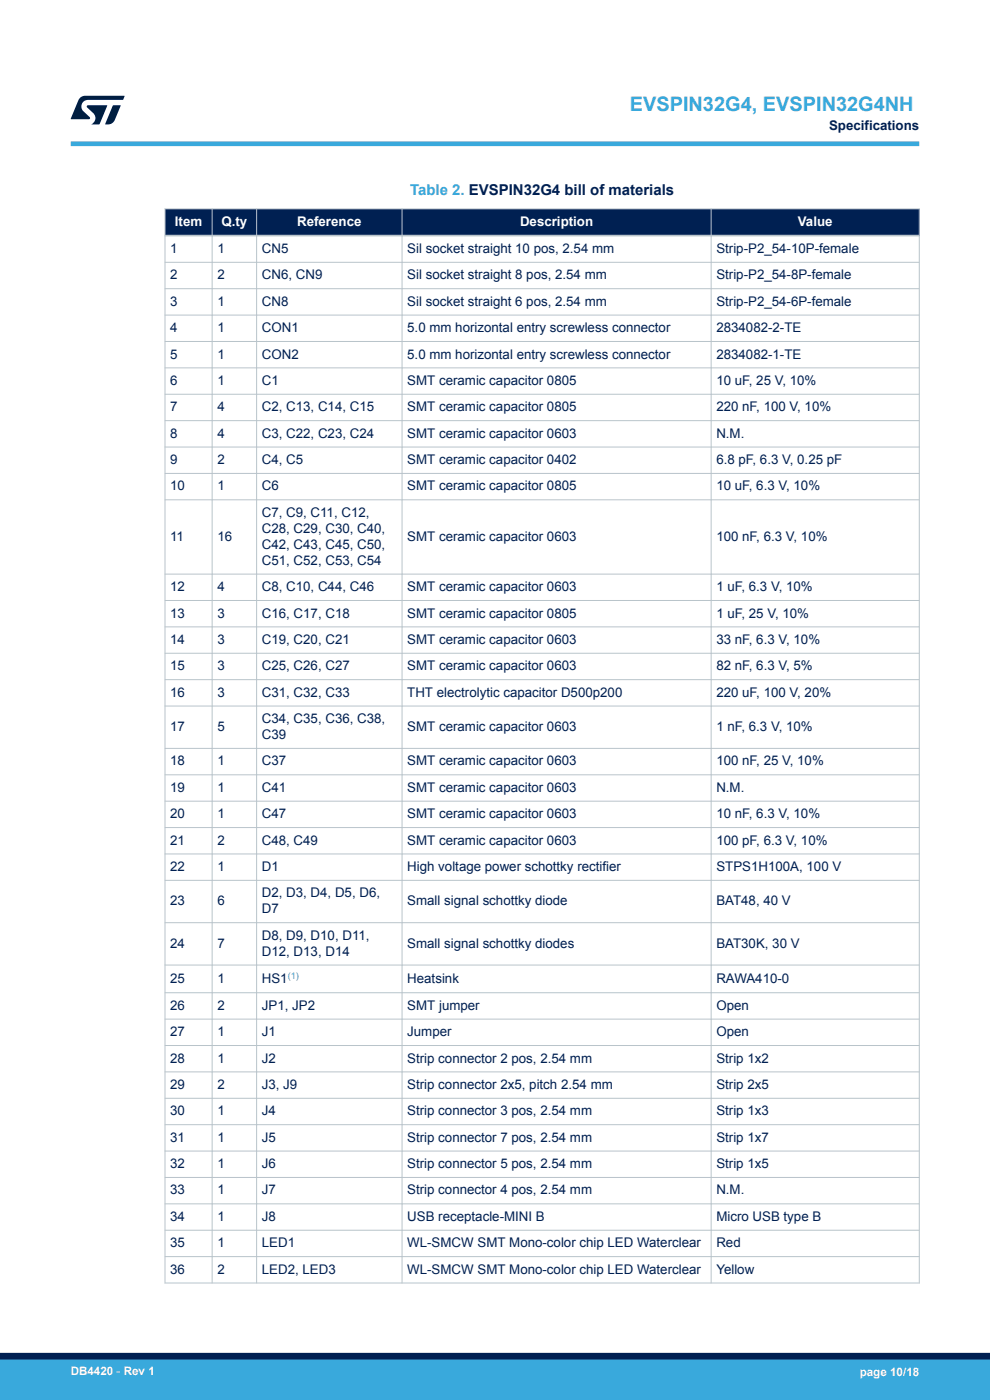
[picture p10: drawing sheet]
<svg xmlns="http://www.w3.org/2000/svg" width="210mm" height="297mm" viewBox="0 0 210 297" stroke-linecap="round" stroke-linejoin="round" font-family="sans-serif">
<defs><g id="words">
<text font-size="4.2" fill="#39a9dc" x="133.6" y="23.5">EVSPIN32G4, EVSPIN32G4NH</text>
<text font-size="3.2" fill="#39a9dc" x="87" y="41.3">Table 2. EVSPIN32G4 bill of materials</text>
<g font-size="2.8" fill="#002052">
<text x="175.9" y="27.5">Specifications</text>
<text x="36.1" y="53.7">1</text>
<text x="46.1" y="53.7">1</text>
<text x="55.5" y="53.7">CN5</text>
<text x="86.4" y="53.7">Sil socket straight 10 pos, 2.54 mm</text>
<text x="152" y="53.7">Strip-P2_54-10P-female</text>
<text x="36.1" y="59.3">2</text>
<text x="46.1" y="59.3">2</text>
<text x="55.5" y="59.3">CN6, CN9</text>
<text x="86.4" y="59.3">Sil socket straight 8 pos, 2.54 mm</text>
<text x="152" y="59.3">Strip-P2_54-8P-female</text>
<text x="36.1" y="64.9">3</text>
<text x="46.1" y="64.9">1</text>
<text x="55.5" y="64.9">CN8</text>
<text x="86.4" y="64.9">Sil socket straight 6 pos, 2.54 mm</text>
<text x="152" y="64.9">Strip-P2_54-6P-female</text>
<text x="36.1" y="70.5">4</text>
<text x="46.1" y="70.5">1</text>
<text x="55.5" y="70.5">CON1</text>
<text x="86.4" y="70.5">5.0 mm horizontal entry screwless connector</text>
<text x="152" y="70.5">2834082-2-TE</text>
<text x="36.1" y="76.1">5</text>
<text x="46.1" y="76.1">1</text>
<text x="55.5" y="76.1">CON2</text>
<text x="86.4" y="76.1">5.0 mm horizontal entry screwless connector</text>
<text x="152" y="76.1">2834082-1-TE</text>
<text x="36.1" y="81.7">6</text>
<text x="46.1" y="81.7">1</text>
<text x="55.5" y="81.7">C1</text>
<text x="86.4" y="81.7">SMT ceramic capacitor 0805</text>
<text x="152" y="81.7">10 uF, 25 V, 10%</text>
<text x="36.1" y="87.3">7</text>
<text x="46.1" y="87.3">4</text>
<text x="55.5" y="87.3">C2, C13, C14, C15</text>
<text x="86.4" y="87.3">SMT ceramic capacitor 0805</text>
<text x="152" y="87.3">220 nF, 100 V, 10%</text>
<text x="36.1" y="92.8">8</text>
<text x="46.1" y="92.8">4</text>
<text x="55.5" y="92.8">C3, C22, C23, C24</text>
<text x="86.4" y="92.8">SMT ceramic capacitor 0603</text>
<text x="152" y="92.8">N.M.</text>
<text x="36.1" y="98.4">9</text>
<text x="46.1" y="98.4">2</text>
<text x="55.5" y="98.4">C4, C5</text>
<text x="86.4" y="98.4">SMT ceramic capacitor 0402</text>
<text x="152" y="98.4">6.8 pF, 6.3 V, 0.25 pF</text>
<text x="36.1" y="104">10</text>
<text x="46.1" y="104">1</text>
<text x="55.5" y="104">C6</text>
<text x="86.4" y="104">SMT ceramic capacitor 0805</text>
<text x="152" y="104">10 uF, 6.3 V, 10%</text>
<text x="55.5" y="109.6">C7, C9, C11, C12,</text>
<text x="55.5" y="113">C28, C29, C30, C40,</text>
<text x="36.1" y="114.7">11</text>
<text x="46.1" y="114.7">16</text>
<text x="55.5" y="116.4">C42, C43, C45, C50,</text>
<text x="55.5" y="119.8">C51, C52, C53, C54</text>
<text x="86.4" y="114.7">SMT ceramic capacitor 0603</text>
<text x="152" y="114.7">100 nF, 6.3 V, 10%</text>
<text x="36.1" y="125.4">12</text>
<text x="46.1" y="125.4">4</text>
<text x="55.5" y="125.4">C8, C10, C44, C46</text>
<text x="86.4" y="125.4">SMT ceramic capacitor 0603</text>
<text x="152" y="125.4">1 uF, 6.3 V, 10%</text>
<text x="36.1" y="131">13</text>
<text x="46.1" y="131">3</text>
<text x="55.5" y="131">C16, C17, C18</text>
<text x="86.4" y="131">SMT ceramic capacitor 0805</text>
<text x="152" y="131">1 uF, 25 V, 10%</text>
<text x="36.1" y="136.6">14</text>
<text x="46.1" y="136.6">3</text>
<text x="55.5" y="136.6">C19, C20, C21</text>
<text x="86.4" y="136.6">SMT ceramic capacitor 0603</text>
<text x="152" y="136.6">33 nF, 6.3 V, 10%</text>
<text x="36.1" y="142.2">15</text>
<text x="46.1" y="142.2">3</text>
<text x="55.5" y="142.2">C25, C26, C27</text>
<text x="86.4" y="142.2">SMT ceramic capacitor 0603</text>
<text x="152" y="142.2">82 nF, 6.3 V, 5%</text>
<text x="36.1" y="147.8">16</text>
<text x="46.1" y="147.8">3</text>
<text x="55.5" y="147.8">C31, C32, C33</text>
<text x="86.4" y="147.8">THT electrolytic capacitor D500p200</text>
<text x="152" y="147.8">220 uF, 100 V, 20%</text>
<text x="36.1" y="155.1">17</text>
<text x="46.1" y="155.1">5</text>
<text x="55.5" y="153.4">C34, C35, C36, C38,</text>
<text x="86.4" y="155.1">SMT ceramic capacitor 0603</text>
<text x="152" y="155.1">1 nF, 6.3 V, 10%</text>
<text x="55.5" y="156.8">C39</text>
<text x="36.1" y="162.4">18</text>
<text x="36.1" y="168">19</text>
<text x="46.1" y="162.4">1</text>
<text x="46.1" y="168">1</text>
<text x="55.5" y="162.4">C37</text>
<text x="55.5" y="168">C41</text>
<text x="86.4" y="162.4">SMT ceramic capacitor 0603</text>
<text x="86.4" y="168">SMT ceramic capacitor 0603</text>
<text x="152" y="162.4">100 nF, 25 V, 10%</text>
<text x="152" y="168">N.M.</text>
<text x="36.1" y="173.6">20</text>
<text x="46.1" y="173.6">1</text>
<text x="55.5" y="173.6">C47</text>
<text x="86.4" y="173.6">SMT ceramic capacitor 0603</text>
<text x="152" y="173.6">10 nF, 6.3 V, 10%</text>
<text x="36.1" y="179.2">21</text>
<text x="46.1" y="179.2">2</text>
<text x="55.5" y="179.2">C48, C49</text>
<text x="86.4" y="179.2">SMT ceramic capacitor 0603</text>
<text x="152" y="179.2">100 pF, 6.3 V, 10%</text>
<text x="36.1" y="184.8">22</text>
<text x="46.1" y="184.8">1</text>
<text x="55.5" y="184.8">D1</text>
<text x="86.4" y="184.8">High voltage power schottky rectifier</text>
<text x="152" y="184.8">STPS1H100A, 100 V</text>
<text x="55.5" y="190.4">D2, D3, D4, D5, D6,</text>
<text x="36.1" y="192.1">23</text>
<text x="46.1" y="192.1">6</text>
<text x="55.5" y="193.8">D7</text>
<text x="86.4" y="192.1">Small signal schottky diode</text>
<text x="152" y="192.1">BAT48, 40 V</text>
<text x="36.1" y="201.1">24</text>
<text x="46.1" y="201.1">7</text>
<text x="55.5" y="199.4">D8, D9, D10, D11,</text>
<text x="55.5" y="202.7">D12, D13, D14</text>
<text x="86.4" y="201.1">Small signal schottky diodes</text>
<text x="152" y="201.1">BAT30K, 30 V</text>
<text x="36.1" y="208.5">25</text>
<text x="46.1" y="208.5">1</text>
<text x="55.5" y="208.6">HS1</text>
<text x="86.4" y="208.5">Heatsink</text>
<text x="152" y="208.5">RAWA410-0</text>
<text x="36.1" y="214.2">26</text>
<text x="46.1" y="214.2">2</text>
<text x="55.5" y="214.2">JP1, JP2</text>
<text x="86.4" y="214.2">SMT jumper</text>
<text x="152" y="214.2">Open</text>
<text x="36.1" y="219.8">27</text>
<text x="46.1" y="219.8">1</text>
<text x="55.5" y="219.8">J1</text>
<text x="86.4" y="219.8">Jumper</text>
<text x="152" y="219.8">Open</text>
<text x="36.1" y="225.4">28</text>
<text x="46.1" y="225.4">1</text>
<text x="55.5" y="225.4">J2</text>
<text x="86.4" y="225.4">Strip connector 2 pos, 2.54 mm</text>
<text x="152" y="225.4">Strip 1x2</text>
<text x="36.1" y="231">29</text>
<text x="46.1" y="231">2</text>
<text x="55.5" y="231">J3, J9</text>
<text x="86.4" y="231">Strip connector 2x5, pitch 2.54 mm</text>
<text x="152" y="231">Strip 2x5</text>
<text x="36.1" y="236.6">30</text>
<text x="46.1" y="236.6">1</text>
<text x="55.5" y="236.6">J4</text>
<text x="86.4" y="236.6">Strip connector 3 pos, 2.54 mm</text>
<text x="152" y="236.6">Strip 1x3</text>
<text x="36.1" y="242.2">31</text>
<text x="46.1" y="242.2">1</text>
<text x="55.5" y="242.2">J5</text>
<text x="86.4" y="242.2">Strip connector 7 pos, 2.54 mm</text>
<text x="152" y="242.2">Strip 1x7</text>
<text x="36.1" y="247.8">32</text>
<text x="46.1" y="247.8">1</text>
<text x="55.5" y="247.8">J6</text>
<text x="86.4" y="247.8">Strip connector 5 pos, 2.54 mm</text>
<text x="152" y="247.8">Strip 1x5</text>
<text x="36.1" y="253.4">33</text>
<text x="46.1" y="253.4">1</text>
<text x="55.5" y="253.4">J7</text>
<text x="86.4" y="253.4">Strip connector 4 pos, 2.54 mm</text>
<text x="152" y="253.4">N.M.</text>
<text x="36.1" y="259">34</text>
<text x="46.1" y="259">1</text>
<text x="55.5" y="259">J8</text>
<text x="86.4" y="259">USB receptacle-MINI B</text>
<text x="152" y="259">Micro USB type B</text>
<text x="36.1" y="264.6">35</text>
<text x="46.1" y="264.6">1</text>
<text x="55.5" y="264.6">LED1</text>
<text x="86.4" y="264.6">WL-SMCW SMT Mono-color chip LED Waterclear</text>
<text x="152" y="264.6">Red</text>
<text x="36.1" y="270.2">36</text>
<text x="46.1" y="270.2">2</text>
<text x="55.5" y="270.2">LED2, LED3</text>
<text x="86.4" y="270.2">WL-SMCW SMT Mono-color chip LED Waterclear</text>
<text x="152" y="270.2">Yellow</text>
</g>
<g font-size="2.8" fill="#fff">
<text x="37.1" y="47.9">Item</text>
<text x="47" y="47.9">Q.ty</text>
<text x="63" y="47.9">Reference</text>
<text x="110.3" y="47.9">Description</text>
<text x="169.2" y="47.9">Value</text>
</g>
<g font-size="2.5" fill="#fff">
<text x="15" y="291.6">DB4420 - Rev 1</text>
<text x="182.4" y="291.9">page 10/18</text>
</g>
<text font-size="2" fill="#39a9dc" x="61" y="207.7">(1)</text>
</g></defs>
<g fill="#002052">
<path d="M35 44.3h160v5.7h-160z" fill-rule="evenodd"/>
<path d="M35 44.3h160v5.7h-160z" fill-rule="evenodd"/>
</g>
<g fill="none" stroke="#b9c4ca" stroke-width=".21">
<path d="M34.9 44.3h160.2M34.9 55.6h160.2M35 44.2v228.1M45 44.2v228.1M54.4 44.2v228.1M85.3 44.2v228.1M150.8 44.2v228.1M195 44.2v228.1M34.9 61.2h160.2M34.9 66.8h160.2M34.9 72.4h160.2M34.9 78h160.2"/>
<path d="M34.9 83.6h160.2M34.9 89.2h160.2M34.9 94.8h160.2M34.9 100.4h160.2M34.9 106h160.2M34.9 121.8h160.2M34.9 127.4h160.2M34.9 133h160.2M34.9 138.6h160.2M34.9 144.2h160.2M34.9 149.8h160.2M34.9 158.8h160.2"/>
<path d="M34.9 164.4h160.2M34.9 170h160.2M34.9 175.6h160.2M34.9 181.2h160.2M34.9 186.8h160.2M34.9 195.7h160.2M34.9 204.7h160.2M34.9 210.6h160.2M34.9 216.2h160.2M34.9 221.8h160.2M34.9 227.4h160.2M34.9 233h160.2"/>
<path d="M34.9 238.6h160.2M34.9 244.2h160.2M34.9 249.8h160.2M34.9 255.4h160.2M34.9 261h160.2M34.9 266.6h160.2M34.9 272.2h160.2"/>
</g>
<path d="M34.9 50h160.2" fill="none" stroke="#b9c4ca" stroke-width=".35"/>
<path d="M15 30.5h180" fill="none" stroke="#39a9dc" stroke-width="1"/>
<g fill="#001e41">
<path d="M17.1 20.7l.9-.4 8.4 .1-.3 .8h-7.4a1.4 1.4 0 0 0-1.3 .8 1.4 1.4 0 0 0 .2 1.5l1.4 1.3v.4l-4 .1 1.6-4.1z"/>
<path d="M24 22.4h1.6l-1.3 3.1a1.54 1.54 0 0 1-1.4 .9l-.6-.1z"/>
<path d="M18.5 22.4h4.2l-1.6 4h-1.7a1.48 1.48 0 0 0 .4-2.4l-1.3-1.2z"/>
</g>
<g fill="#39a9dc">
<path d="M0 288.4h210v8.6h-210z" fill-rule="evenodd"/>
<path d="M-.1 288.4h210.1v4.4h-210.1z" fill-rule="evenodd"/>
</g>
<path d="M0 287.7h210" fill="none" stroke="#002052" stroke-width="1.4"/>
<use href="#words"/>
</svg>
